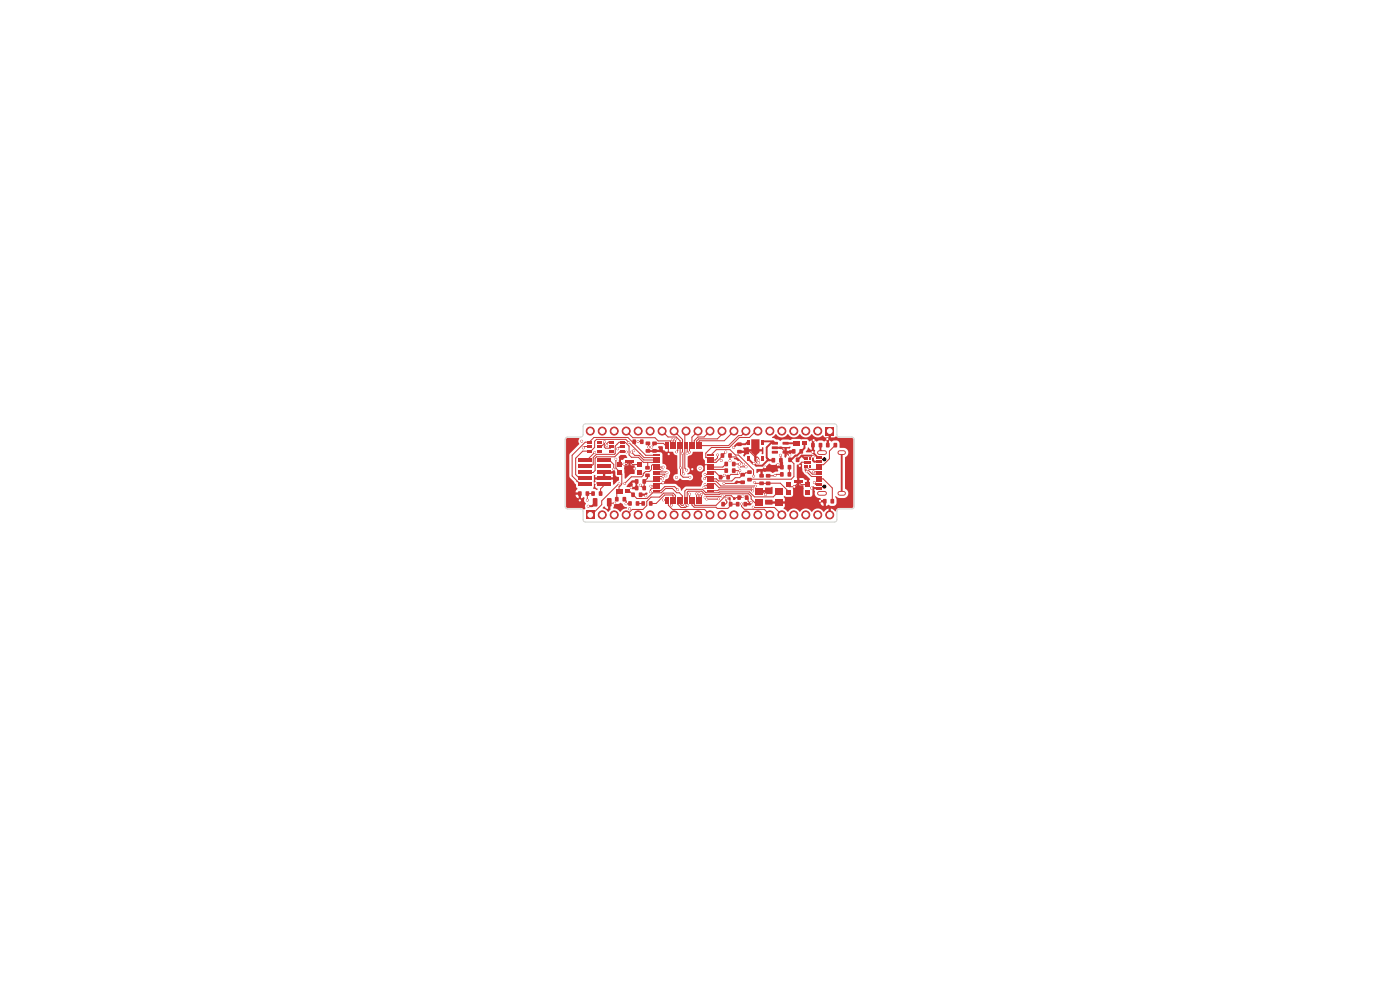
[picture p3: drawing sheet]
<svg xmlns="http://www.w3.org/2000/svg" width="297mm" height="210mm" viewBox="0 0 297 210" stroke-linecap="round" stroke-linejoin="round" font-family="sans-serif">
<g fill="#c83434">
<path d="M131 98.1h1v1h-1z"/>
<path d="M131 99.7h1v1h-1z"/>
<path d="M135.1 99.7h.9v1h-.9z"/>
<path d="M135.1 98.1h.9v1h-.9z"/>
<path d="M132.7 97.7h1.7v.5h-1.7z"/>
<path d="M167.1 98.7h.7v.8h-.7z"/>
<path d="M165.5 98.7h.7v.8h-.7z"/>
<path d="M155.3 98h.7v.9h-.7z"/>
<path d="M153.7 98h.7v.9h-.7z"/>
<path d="M156.2 106.5h.6v.9h-.6z"/>
<path d="M157.8 106.5h.6v.9h-.6z"/>
<path d="M162.5 100.6h.9v.7h-.9z"/>
<path d="M162.5 102.2h.9v.7h-.9z"/>
<path d="M166.8 102.3h.9v1h-.9z"/>
<path d="M166.8 103.9h.9v1h-.9z"/>
<path d="M170.9 103.9h.9v1h-.9z"/>
<path d="M170.9 102.3h.9v1h-.9z"/>
<path d="M168.5 101.9h1.7v.6h-1.7z"/>
<path d="M161.1 102.2h.9v.7h-.9z"/>
<path d="M161.1 100.6h.9v.7h-.9z"/>
<path d="M132.1 105.5h.7v.8h-.7z"/>
<path d="M130.5 105.5h.7v.8h-.7z"/>
<path d="M136.1 106.4h.7v.8h-.7z"/>
<path d="M137.7 106.4h.7v.8h-.7z"/>
<path d="M173.7 94h.7v.9h-.7z"/>
<path d="M172.1 94h.7v.9h-.7z"/>
<path d="M176.9 94h.7v.9h-.7z"/>
<path d="M175.3 94h.7v.9h-.7z"/>
<path d="M157.1 100.4h.9v.6h-.9z"/>
<path d="M157.1 102h.9v.6h-.9z"/>
<path d="M135.8 93.3h.7v.8h-.7z"/>
<path d="M134.2 93.3h.7v.8h-.7z"/>
<path d="M138.4 93.7h.9v.7h-.9z"/>
<path d="M138.4 95.3h.9v.7h-.9z"/>
<path d="M124.3 104.3h.7v.8h-.7z"/>
<path d="M122.7 104.3h.7v.8h-.7z"/>
<path d="M125.8 105.7h.7l.2 .1v1.4l-.1 .2-.8-.1z"/>
<path d="M128.8 105.7h.7l.2 .1v1.4l-.1 .2-.8-.1z"/>
<path d="M154.7 106.5h.6v.9h-.6z"/>
<path d="M153.1 106.5h.6v.9h-.6z"/>
<path d="M156.5 105.1h.6v.9h-.6z"/>
<path d="M158.1 105.1h.6v.9h-.6z"/>
<path d="M156.4 93.9h.9v.7h-.9z"/>
<path d="M156.4 95.5h.9v.7h-.9z"/>
<path d="M158.6 101.4h.8v.7h-.8z"/>
<path d="M158.6 99.8h.8v.7h-.8z"/>
<path d="M136.3 101.7h.7v.9h-.7z"/>
<path d="M134.7 101.7h.7v.9h-.7z"/>
<path d="M169.6 95.3h.7v.9h-.7z"/>
<path d="M168 95.3h.7v.9h-.7z"/>
<path d="M164.4 103.5h1.6v1.4h-1.6z"/>
<path d="M160.2 103.5h1.6v1.4h-1.6z"/>
<path d="M160.2 105.9h1.6v1.4h-1.6z"/>
<path d="M164.4 105.9h1.6v1.4h-1.6z"/>
<path d="M163.8 93.8l1.2-.1v.5l-1.2 .1z"/>
<path d="M163.8 94.7h1.2v.5l-1.2 .1z"/>
<path d="M163.8 95.7l1.2-.1v.5l-1.2 .1z"/>
<path d="M166 95.7l1.2-.1 .1 .5-1.2 .1z"/>
<path d="M166 93.8l1.2-.1 .1 .5-1.2 .1z"/>
<path d="M131.5 95.4h1v.6h-1z"/>
<path d="M131.5 94.5h1v.6h-1z"/>
<path d="M131.5 93.5h1v.6h-1z"/>
<path d="M129.3 93.5h.9v.6h-.9z"/>
<path d="M129.3 94.5h.9v.6h-.9z"/>
<path d="M129.3 95.4h.9v.6h-.9z"/>
<path d="M173.2 103.2h1.2v.6h-1.2z"/>
<path d="M173.2 102.4h1.2v.6h-1.2z"/>
<path d="M173.2 101.4h1.2v.3h-1.2z"/>
<path d="M173.2 100.4h1.2v.3h-1.2z"/>
<path d="M173.2 99.9h1.2v.3h-1.2z"/>
<path d="M173.2 98.9h1.2v.3h-1.2z"/>
<path d="M173.2 96.8h1.2v.6h-1.2z"/>
<path d="M173.2 97.6h1.2v.6h-1.2z"/>
<path d="M173.2 98.4h1.2v.3h-1.2z"/>
<path d="M173.2 99.4h1.2v.3h-1.2z"/>
<path d="M173.2 100.9h1.2v.3h-1.2z"/>
<path d="M173.2 101.9h1.2v.3h-1.2z"/>
</g>
<path d="M173.8 96h1.1M178.2 96h.8M173.8 104.7h1.1M178.2 104.7h.8" fill="none" stroke="#c83434" stroke-width="1"/>
<g fill="#c83434">
<path d="M134 104.5h.6v.9h-.6z"/>
<path d="M135.6 104.5h.6v.9h-.6z"/>
<path d="M136.3 103.1h.7v.9h-.7z"/>
<path d="M134.7 103.1h.7v.9h-.7z"/>
<path d="M176.2 105.9h.7v.9h-.7z"/>
<path d="M174.6 105.9h.7v.9h-.7z"/>
<path d="M137 93.7h.9v.7h-.9z"/>
<path d="M137 95.3h.9v.7h-.9z"/>
<path d="M168.9 97.1h.6v.9h-.6z"/>
<path d="M167.3 97.1h.6v.9h-.6z"/>
<path d="M133.3 106.4h.7v.8h-.7z"/>
<path d="M134.9 106.4h.7v.8h-.7z"/>
<path d="M152.5 100.8h.7v.9h-.7z"/>
<path d="M154.1 100.8h.7v.9h-.7z"/>
<path d="M165.5 100.2h.7v.9h-.7z"/>
<path d="M167.1 100.2h.7v.9h-.7z"/>
<path d="M163.7 97.2h.7v.9h-.7z"/>
<path d="M165.3 97.2h.7v.9h-.7z"/>
<path d="M158.5 96.8h.5v1.1h-.5z"/>
<path d="M159.4 93.2h1.7v2.8l-.6 .5v1.4h-.5v-1.4l-.6-.5z"/>
<path d="M161.5 96.8h.5v1.1h-.5z"/>
<path d="M161.5 93.3h.5v1.1h-.5z"/>
<path d="M158.5 93.3h.5v1.1h-.5z"/>
<path d="M136.9 100.5h.9v.7h-.9z"/>
<path d="M136.9 98.9h.9v.7h-.9z"/>
<path d="M132.7 103.8h.8v.8h-.8z"/>
<path d="M130.6 103.8h1.4v.8h-1.4z"/>
<path d="M126.8 102.4h2.8v.7h-2.8z"/>
<path d="M122.7 102.4h2.8v.7h-2.8z"/>
<path d="M126.8 101.1h2.8v.8h-2.8z"/>
<path d="M122.7 101.1h2.8v.8h-2.8z"/>
<path d="M126.8 99.9h2.8v.7h-2.8z"/>
<path d="M122.7 99.9h2.8v.7h-2.8z"/>
<path d="M126.8 98.6h2.8v.7h-2.8z"/>
<path d="M122.7 98.6h2.8v.7h-2.8z"/>
<path d="M126.8 97.3h2.8v.8h-2.8z"/>
<path d="M122.7 97.3h2.8v.8h-2.8z"/>
<path d="M155.5 105.5h.5v.5h-.5z"/>
<path d="M154.5 105.5h.5v.5h-.5z"/>
<path d="M155.3 99.4h.7v.9h-.7z"/>
<path d="M153.7 99.4h.7v.9h-.7z"/>
<path d="M152.9 96.2h.7v.9h-.7z"/>
<path d="M154.5 96.2h.7v.9h-.7z"/>
<path d="M170.2 93.7h.9v.7h-.9z"/>
<path d="M168.2 93.6h1.4v.9h-1.4z"/>
<path d="M141.1 105.3h.3v1.5h-.3z"/>
<path d="M141.6 105.3h.3v1.5h-.3z"/>
<path d="M142.1 105.3h.3v1.5h-.3z"/>
<path d="M142.6 105.3h.3v1.5h-.3z"/>
<path d="M143.1 105.3h.3v1.5h-.3z"/>
<path d="M143.6 105.3h.3v1.5h-.3z"/>
<path d="M144.1 105.3h.3v1.5h-.3z"/>
<path d="M144.6 105.3h.3v1.5h-.3z"/>
<path d="M145.1 105.3h.3v1.5h-.3z"/>
<path d="M145.6 105.3h.3v1.5h-.3z"/>
<path d="M146.1 105.3h.3v1.5h-.3z"/>
<path d="M146.6 105.3h.3v1.5h-.3z"/>
<path d="M147.1 105.3h.3v1.5h-.3z"/>
<path d="M147.6 105.3h.3v1.5h-.3z"/>
<path d="M148.1 105.3h.3v1.5h-.3z"/>
<path d="M148.6 105.3h.3v1.5h-.3z"/>
<path d="M150 103.9h1.5v.3h-1.5z"/>
<path d="M150 103.4h1.5v.3h-1.5z"/>
<path d="M150 102.9h1.5v.3h-1.5z"/>
<path d="M150 102.4h1.5v.3h-1.5z"/>
<path d="M150 101.9h1.5v.3h-1.5z"/>
<path d="M150 101.4h1.5v.3h-1.5z"/>
<path d="M150 100.9h1.5v.3h-1.5z"/>
<path d="M150 100.4h1.5v.3h-1.5z"/>
<path d="M150 99.9h1.5v.3h-1.5z"/>
<path d="M150 99.4h1.5v.3h-1.5z"/>
<path d="M150 98.9h1.5v.3h-1.5z"/>
<path d="M150 98.4h1.5v.3h-1.5z"/>
<path d="M150 97.9h1.5v.3h-1.5z"/>
<path d="M150 97.4h1.5v.3h-1.5z"/>
<path d="M150 96.9h1.5v.3h-1.5z"/>
<path d="M150 96.4h1.5v.3h-1.5z"/>
<path d="M148.6 93.9h.3v1.4h-.3z"/>
<path d="M148.1 93.9h.3v1.4h-.3z"/>
<path d="M147.6 93.9h.3v1.4h-.3z"/>
<path d="M147.1 93.9h.3v1.4h-.3z"/>
<path d="M146.6 93.9h.3v1.4h-.3z"/>
<path d="M146.1 93.9h.3v1.4h-.3z"/>
<path d="M145.6 93.9h.3v1.4h-.3z"/>
<path d="M145.1 93.9h.3v1.4h-.3z"/>
<path d="M144.6 93.9h.3v1.4h-.3z"/>
<path d="M144.1 93.9h.3v1.4h-.3z"/>
<path d="M143.6 93.9h.3v1.4h-.3z"/>
<path d="M143.1 93.9h.3v1.4h-.3z"/>
<path d="M142.6 93.9h.3v1.4h-.3z"/>
<path d="M142.1 93.9h.3v1.4h-.3z"/>
<path d="M141.6 93.9h.3v1.4h-.3z"/>
<path d="M141.1 93.9h.3v1.4h-.3z"/>
<path d="M138.6 96.4h1.4v.3h-1.4z"/>
<path d="M138.6 96.9h1.4v.3h-1.4z"/>
<path d="M138.6 97.4h1.4v.3h-1.4z"/>
<path d="M138.6 97.9h1.4v.3h-1.4z"/>
<path d="M138.6 98.4h1.4v.3h-1.4z"/>
<path d="M138.6 98.9h1.4v.3h-1.4z"/>
<path d="M138.6 99.4h1.4v.3h-1.4z"/>
<path d="M138.6 99.9h1.4v.3h-1.4z"/>
<path d="M138.6 100.4h1.4v.3h-1.4z"/>
<path d="M138.6 100.9h1.4v.3h-1.4z"/>
<path d="M138.6 101.4h1.4v.3h-1.4z"/>
<path d="M138.6 101.9h1.4v.3h-1.4z"/>
<path d="M138.6 102.4h1.4v.3h-1.4z"/>
<path d="M138.6 102.9h1.4v.3h-1.4z"/>
<path d="M138.6 103.4h1.4v.3h-1.4z"/>
<path d="M138.6 103.9h1.4v.3h-1.4z"/>
<path d="M124.5 93.5h1v.6h-1z"/>
<path d="M124.5 94.4h1v.6h-1z"/>
<path d="M124.5 95.4h1v.6h-1z"/>
<path d="M126.8 95.4h.9v.6h-.9z"/>
<path d="M126.8 94.5h.9v.6h-.9z"/>
<path d="M126.8 93.5h.9v.6h-.9z"/>
<path d="M170.6 98.6h.3v.6h-.3z"/>
<path d="M171.1 98.6h.3v.6h-.3z"/>
<path d="M171.7 98.6h.3v.6h-.3z"/>
<path d="M171.7 97.1h.3v.6h-.3z"/>
<path d="M171.2 97.1h.3v.6h-.3z"/>
<path d="M170.6 97.1h.3v.6h-.3z"/>
<path d="M170.6 97.9h1.4v.5h-1.4z"/>
<path d="M125.5 104.3h.7v.8h-.7z"/>
<path d="M127.1 104.3h.7v.8h-.7z"/>
<path d="M124.4 108.4h1.7v1.7h-1.7z"/>
</g>
<g fill="#c83434" stroke="#c83434" stroke-width=".21">
<circle cx="127.8" cy="109.2" r=".85"/>
<circle cx="130.3" cy="109.2" r=".85"/>
<circle cx="132.8" cy="109.2" r=".85"/>
<circle cx="135.4" cy="109.2" r=".85"/>
<circle cx="137.9" cy="109.2" r=".85"/>
<circle cx="140.5" cy="109.2" r=".85"/>
<circle cx="143" cy="109.2" r=".85"/>
<circle cx="145.5" cy="109.2" r=".85"/>
<circle cx="148.1" cy="109.2" r=".85"/>
<circle cx="150.6" cy="109.2" r=".85"/>
<circle cx="153.2" cy="109.2" r=".85"/>
<circle cx="155.7" cy="109.2" r=".85"/>
<circle cx="158.2" cy="109.2" r=".85"/>
<circle cx="160.8" cy="109.2" r=".85"/>
<circle cx="163.3" cy="109.2" r=".85"/>
<circle cx="165.9" cy="109.2" r=".85"/>
<circle cx="168.4" cy="109.2" r=".85"/>
<circle cx="170.9" cy="109.2" r=".85"/>
<circle cx="173.5" cy="109.2" r=".85"/>
<circle cx="176" cy="109.2" r=".85"/>
</g>
<path d="M175.2 90.6h1.7v1.7h-1.7z" fill="#c83434"/>
<g fill="#c83434" stroke="#c83434" stroke-width=".21">
<circle cx="173.5" cy="91.4" r=".85"/>
<circle cx="170.9" cy="91.4" r=".85"/>
<circle cx="168.4" cy="91.4" r=".85"/>
<circle cx="165.9" cy="91.4" r=".85"/>
<circle cx="163.3" cy="91.4" r=".85"/>
<circle cx="160.8" cy="91.4" r=".85"/>
<circle cx="158.2" cy="91.4" r=".85"/>
<circle cx="155.7" cy="91.4" r=".85"/>
<circle cx="153.2" cy="91.4" r=".85"/>
<circle cx="150.6" cy="91.4" r=".85"/>
<circle cx="148.1" cy="91.4" r=".85"/>
<circle cx="145.5" cy="91.4" r=".85"/>
<circle cx="143" cy="91.4" r=".85"/>
<circle cx="140.5" cy="91.4" r=".85"/>
<circle cx="137.9" cy="91.4" r=".85"/>
<circle cx="135.4" cy="91.4" r=".85"/>
<circle cx="132.8" cy="91.4" r=".85"/>
<circle cx="130.3" cy="91.4" r=".85"/>
<circle cx="127.8" cy="91.4" r=".85"/>
<circle cx="125.2" cy="91.4" r=".85"/>
<circle cx="165" cy="98.6" r=".2"/>
<circle cx="174" cy="106.2" r=".2"/>
<circle cx="172.4" cy="95.9" r=".2"/>
<circle cx="146.9" cy="99.5" r=".2"/>
<circle cx="156.6" cy="100.3" r=".2"/>
<circle cx="146.3" cy="104.8" r=".2"/>
<circle cx="130.4" cy="106.7" r=".2"/>
<circle cx="165.6" cy="96.6" r=".2"/>
<circle cx="160.9" cy="97.6" r=".2"/>
<circle cx="167.5" cy="96.5" r=".2"/>
<circle cx="159.4" cy="106.6" r=".2"/>
<circle cx="162.3" cy="99.1" r=".2"/>
<circle cx="137" cy="105.2" r=".2"/>
<circle cx="154.9" cy="97.7" r=".2"/>
<circle cx="172.2" cy="103.5" r=".2"/>
<circle cx="140.7" cy="102.4" r=".2"/>
<circle cx="157.7" cy="98.5" r=".2"/>
<circle cx="133.9" cy="103.4" r=".2"/>
<circle cx="169.7" cy="98.8" r=".2"/>
<circle cx="123" cy="106.1" r=".2"/>
<circle cx="132.4" cy="98.5" r=".2"/>
<circle cx="154.1" cy="105.7" r=".2"/>
<circle cx="172.6" cy="93.4" r=".2"/>
<circle cx="175.5" cy="93.1" r=".2"/>
<circle cx="160.8" cy="98.2" r=".2"/>
<circle cx="131" cy="95.2" r=".2"/>
<circle cx="141.9" cy="96.3" r=".2"/>
<circle cx="168.5" cy="103.3" r=".2"/>
<circle cx="126.3" cy="102.5" r=".2"/>
<circle cx="133.6" cy="107.9" r=".2"/>
<circle cx="162.4" cy="104.9" r=".2"/>
<circle cx="134.6" cy="99.4" r=".2"/>
<circle cx="123.7" cy="95" r=".2"/>
<circle cx="153.6" cy="102.5" r=".2"/>
<circle cx="134.4" cy="95.6" r=".2"/>
<circle cx="130.2" cy="99.6" r=".2"/>
<circle cx="128.7" cy="94.5" r=".2"/>
<circle cx="126.2" cy="96" r=".17"/>
<circle cx="130.7" cy="97.4" r=".17"/>
<circle cx="156.9" cy="98.4" r=".17"/>
<circle cx="171.3" cy="99.6" r=".18"/>
<circle cx="143.5" cy="101.3" r=".2"/>
<circle cx="124.6" cy="106.1" r=".2"/>
<circle cx="132.8" cy="106.9" r=".2"/>
<circle cx="153" cy="97.7" r=".2"/>
<circle cx="148.5" cy="99.3" r=".2"/>
<circle cx="124.8" cy="107.4" r=".2"/>
<circle cx="123.4" cy="93.6" r=".2"/>
<circle cx="164.4" cy="100.9" r=".2"/>
<circle cx="135.8" cy="102.9" r=".2"/>
<circle cx="154" cy="95.9" r=".2"/>
<circle cx="128.3" cy="93.7" r=".2"/>
<circle cx="153.7" cy="100.8" r=".2"/>
<circle cx="135.4" cy="93.6" r=".2"/>
<circle cx="155.6" cy="94.9" r=".2"/>
<circle cx="138.3" cy="94.9" r=".2"/>
<circle cx="157.6" cy="105.3" r=".2"/>
<circle cx="160.1" cy="102.3" r=".18"/>
<circle cx="159.9" cy="101" r=".17"/>
<circle cx="156.8" cy="99" r=".2"/>
<circle cx="159.9" cy="98.3" r=".2"/>
<circle cx="158.3" cy="99" r=".2"/>
<circle cx="132.9" cy="95.9" r=".17"/>
<circle cx="133.9" cy="95.9" r=".17"/>
<circle cx="172.8" cy="102.4" r=".2"/>
<circle cx="172.5" cy="96.9" r=".2"/>
<circle cx="172.6" cy="100.1" r=".17"/>
<circle cx="157" cy="99.8" r=".17"/>
<circle cx="171.2" cy="100.1" r=".17"/>
<circle cx="137.6" cy="94.8" r=".17"/>
<circle cx="133.4" cy="93.9" r=".17"/>
<circle cx="149.9" cy="105.9" r=".17"/>
<circle cx="140.8" cy="106.1" r=".17"/>
<circle cx="152.4" cy="105.8" r=".17"/>
<circle cx="142.5" cy="107.2" r=".17"/>
<circle cx="145.9" cy="107.2" r=".17"/>
<circle cx="145.2" cy="107.2" r=".18"/>
<circle cx="147.8" cy="104.7" r=".17"/>
<circle cx="148.3" cy="104.7" r=".17"/>
<circle cx="157.3" cy="106.9" r=".17"/>
<circle cx="148.8" cy="104.9" r=".17"/>
<circle cx="159.8" cy="107.6" r=".18"/>
<circle cx="159.7" cy="104.2" r=".17"/>
<circle cx="149.3" cy="103.4" r=".18"/>
<circle cx="149.6" cy="102.8" r=".17"/>
<circle cx="159.7" cy="103.6" r=".17"/>
<circle cx="160.3" cy="103.1" r=".17"/>
<circle cx="149.5" cy="101.5" r=".18"/>
<circle cx="149.6" cy="100.6" r=".17"/>
<circle cx="152.2" cy="96.5" r=".18"/>
<circle cx="146.3" cy="95.9" r=".17"/>
<circle cx="145.8" cy="96.1" r=".17"/>
<circle cx="145.7" cy="99.7" r=".18"/>
<circle cx="144.8" cy="96.2" r=".18"/>
<circle cx="145.1" cy="100.5" r=".18"/>
<circle cx="146.4" cy="101.2" r=".18"/>
<circle cx="144.4" cy="99.2" r=".17"/>
<circle cx="143.5" cy="95.9" r=".17"/>
<circle cx="143.3" cy="93.2" r=".17"/>
<circle cx="142.6" cy="93.3" r=".17"/>
<circle cx="131.3" cy="102.6" r=".17"/>
<circle cx="132.5" cy="102.6" r=".17"/>
<circle cx="140.7" cy="99.1" r=".17"/>
<circle cx="140.4" cy="99.6" r=".17"/>
<circle cx="141.5" cy="100.3" r=".17"/>
<circle cx="141.3" cy="101" r=".17"/>
<circle cx="140.7" cy="101.1" r=".17"/>
<circle cx="140.5" cy="101.6" r=".17"/>
<circle cx="138.1" cy="103.1" r=".17"/>
<circle cx="138" cy="104.3" r=".17"/>
<circle cx="153.2" cy="105.2" r=".18"/>
<circle cx="143.8" cy="103.9" r=".18"/>
<circle cx="149.6" cy="105.5" r=".18"/>
</g>
<g fill="none" stroke="#c83434" stroke-width=".21">
<path d="M124.1 97.7h.1M124.1 99h.1M125 94.7h-1l-.3 .3M126.2 96l-1.7 1.7h-.4M127.2 93.9h.4M127.2 94.8h.3l.7-.8v-.3v1.1l.2 .3h1.1l.2-.3M128.2 97.7h1.2l.8 .8v1.3l-.4 .4h-1.6v1.3M129.7 93.8h-.6l-.4 .3v.4M129.7 94.8h.1M130.7 97.4v1.9l1.2 1.3v2l-.6 .6v1M131.5 98.6l1.4-.1 .6-.6 .7 .7h1.4M132 94.8h-.6l-.4 .4"/>
<path d="M132.8 91.4l1.5 1.5h4.6l.7 .6h2.6l.1 1.1M132.9 95.9l-.1-.1h-1.2l-1.2 1.1h-3.8l-.4 .3v2.6l-.4 .4h-1.7M132.9 95.9h.1M133.9 95.9h.1M133.9 95.9l.8 .7h.9l1 1h2.7M135.3 93.7h.9M135.8 96.2h.1M137.4 98.1v.8l-.1 .2 .1 .1M137.4 94.1l.2 .1v.7M139.3 96.6h-2.3l-3.8-3.8h-7.2l-1 1h-.9l-2.7 2.8v4.4l1 1v.2h.2l.6 .6h.9M139.3 98.1h-2.8l-1.1-1.1h-1.5l-.4-.5v-1.9l-.8-.7-1.4-.1-.8 .8v1.6l-.1 .2h-3.9l-.7 .6v1.5l-.4 .5h-1.3M139.3 98.6h-.9l-.2 .2v.8l-.4 .4h-.9l-.5 .5v.4l-.2 .3h-2.3l-1.4 1.4"/>
<path d="M139.3 99.6h1.1M139.3 99.1h1.4M139.3 97.1h-2.7l-3.8-3.9h-6.2l-.4 .4v1.3l-.9 .8h-1.7l-1.5 1.5v3.5l.8 .8h1.2M140.5 91.4l1.2 1.3h1.8l.8 .8 .1 7.2 .5 .5h1.5M141.3 94.6l-.6-.5h-1.8v.2l-.7 .6M141.8 94.6l.1 1.7h-.3l-.7-.6h-3.5M142.6 93.3l.2 .1v1.2M142.6 93.3h.1M143 91.4l1.8 1.8 .1 7.1 .2 .2M143.3 93.2v1.4M143.8 94.6v1l-.3 .3M145.5 91.4l-.2 .3v7.6l.4 .4"/>
<path d="M145.8 94.6v1.5M146.3 94.6v1.3M146.3 94.6h.1M148.1 91.4l-1.3 1.3v1.9M150.6 91.4l-1.2 1.3h-1.3l-.8 .8v1.1M150.8 98.6h-3l-.9 .9M150.8 96.6l1.2-1.2h2.9l1.1 1.1h.7l3.2 3.2v1.3M150.8 99.6h3l.3 .2M152.2 96.5v.6l-.4 .5h-1M153.2 91.4v.7l-1 1h-4l-.4 .4v1.1M154 95.9l-2.1 2.2h-1.1M154.1 98.4l-.8 .7h-2.5"/>
<path d="M154.9 97.7v-1.1l.3 .3h1l1.5 1.6M155.7 98.4h1.2M155.7 99.8h1.3M155.7 91.4l-2.1 2.1h-5.2l-.1 1.1M156.8 99h1.5M156.9 95.8h2.2l1.1 1.2v.8l.4 .4h.2M158.2 91.4l-.9 1h-.6l-2.1 2.1-5.8 .1M160.2 97.2l.5-.2 .2 .2v.4M160.8 91.4h-.4l-1.4 1.4h-2.2l-2.1 2.1h-3.8l-1.2 1.2 .1 1h1M162.3 99.1l-.7 .7v1.1M164.4 95h1.3l1.6 1.5h.3v-.2l.5-.5h.3M165 98.6l.7 .6 .2-.1"/>
<path d="M165.6 96.6l.1 1M166.6 95.9h.1M167.5 99.1v1.5M167.5 99.1h.1M167.6 97.5l.8 .9v2.7l-.5 .6-8.9 .1M170.8 98.9v.8l1.4 1.4h1.4M171.3 98.1l-1.2-.1-.4 .4v.4M171.3 98.9v.7M171.3 98.9h.1M171.3 99.6l1 1h1.3M171.3 99.6h.1M171.4 99.6h2.2"/>
<path d="M172.6 93.4l-.1 .1v.9M175.5 93.1l.1 1.3M177.2 94.4l-1.2 1.3v1.6l-1.3 1.3h-.9M123 104.7v1.5M123 106h.1M124.1 102.8h.1M124.1 100.2h.1M124.1 101.5h.1M125.8 104.7h-1.2v1.4M128.2 102.8v.2l-.8 .7v1M129.3 106.6l.1 .2h1M131.3 104.2h.1"/>
<path d="M131.3 104.2l-.5 .5v1.2M131.3 102.6l-3.7 3.7v.8l-2.1 2.1h-.3v.5M132.4 105.9l.4 .4v.5M132.8 106.8v.1M133.1 104.2h.4l1.6 1.6h2.1l1.3-1.3h1.8l.9-.9h1.5l.9 .9h.5l.6 .7 .1 .9M133.2 104.2h-.1M133.6 106.8l-.8 .1M135.1 102.1l-.2 .1 .2 .1v1.2l-1.2-.1M135.2 106.8h1.2M135.9 105h.9l.2 .2M136.7 102.1v1.4h-.3l-.6-.6M136.7 100.3h.1"/>
<path d="M137.4 100.8v.6l-.7 .7M139.3 102.1h-2.6M139.3 103.1h-1.2M139.3 100.6h1.6l.4 .4M139.3 100.1h2l.2 .2M139.3 101.6h1.2M139.3 103.6h-1l-.3 .3v.4M140.7 102.4l-.2 .2h-1.2M140.7 101.1h-1.4M140.7 106.1h.6M141.8 106.1v1.1l.9 .9h6.8l1.1 1.1M142.3 106.1v.9l.1 .2"/>
<path d="M142.8 106.1v-1l-.2-.1h-1.6l-1.8 1.8h-1.2M143.3 106.1v-1l-.5-.5h-2l-.9 .9h-1.8l-.9 .9v.8l-.8 .9h-2.3l-1.3 1.1M143.8 103.9l-.7-.7h-2.1l-.8 .9h-.9M143.8 106.1v.9l.7 .7h.9l.5-.5M144.3 106.1v.8l.3 .3h.6M144.9 107.2h.1M145.7 107.4h.1M145.8 106.1v-1.7l.2-.2h2.9l.7 .7h3l.2-.1h6l.5 .5v.6l.8 .8 .9-.1M146.3 104.8v1.3M146.8 106.1v1l.5 .5h4.6l.2 .3h2.3l.6-.6v-.3M147.8 104.7v.1M147.8 104.8v1.3"/>
<path d="M148.3 104.8v1.3M148.3 104.7v.1M148.8 104.9v1.2M149.3 103.4l.3 .2h1.2M149.6 102.8l.2 .2 1 .1M149.7 104.5h.1M150.8 102.6h.9l.9 .9 7.1 .1M150.8 100.6h-1.2M150.8 102.1h1.1l1 1h7.3M150.8 100.1h.9l1.2 1.1h.4l.4-.4M150.8 101.1h-.9l-.4 .4M150.8 104.1h1.5l.1-.2h6.9l.4 .3"/>
<path d="M152.4 105.8l-2.5 .1M153.2 105.2l-.1 .2h-3.4l-.1 .1M154.1 105.7l-.1 .5 .2 .2v.3l-.3 .3h-.5M154.7 105.8l.1 1 .2 .2M155 107h1.5M156.6 100.3l-.1 .3h-1.4l-.6 .6M157.3 106.9v.6l.6 .5h4.2l1.2 1.2M157.5 102.3h-1l-.2 .2h-2.7M157.6 105.3l-.3 .3h-1.1l-.5 .2-.6-.6h-1.1l-2.1 2h-4.5l-.1-.1v-1M158.4 105.6l.3 .1v.6l.3 .3M159 106.6h.4M159 100.2l-.1 .1h-.7l-1.3 1h-.9l-.7 .7h-2.9l-.4-.4h-1.2"/>
<path d="M159 106.6l-.4 .4h-.5M159.8 107.6l4.5 .1 1.6 1.5M159.8 107.6h.1M160.1 102.3l.2 .2h5.2l1.8 1.9M161 104.2h.7l.7 .7M162.3 107.6v.1M163 102.5h.1M165.2 104.2l-1.2 1.2h-4l-1-1h-6.4l-.2 .1h-2.6l-.8-.7h-3.4l-.3 .4v1.9M165.9 100.6h-1.2l-.3 .3h-1.4M167.3 102.8l.1 .5h1.1l.6-.7 .2-.4 .7 .6h1.4M172.8 100.1h.1M172.8 100.1h1"/>
<path d="M173.8 101.6h.8l2 1.9v2.8M174 106.2l1 .1"/>
</g>
<g fill="none" stroke="#c83434" stroke-width=".4">
<path d="M158.7 93.8h-.2l-.4 .4h-1.8l-.7 .7M158.7 97.1v.3l1.7 1.4h1.3l1.2-1.2M158.7 97.1h.1M161.7 93.8l.3-.2h2l.3 .4h-.7l-1 .9v2.2l.6 .5M162.9 97.3v.3M162.9 97.6h1.2M163.2 97.6h.1M166.7 94l2.2 .1M169.2 97.5l.9-.8h2.1l.3 .2v.8l.2 .2h1.1M170.1 96.7h.1M170.1 96.7l.7 .7M170.7 94.1v1l-1.6 1.5h-.4l-.9 .9h-.2"/>
<path d="M172.4 95.9l1.2 1.2h.2M174.1 94.4v1.2l.3 .4M178.6 96v8.7M126.2 106.6v.2l-.6 .6h-.8M172.2 103.5h.1M172.2 103.5h1.6M172.8 102.4l.3 .3h.7M173.6 102.7h.1"/>
</g>
<g fill="#c83434">
<path d="M163.8 92.7l.8-.6a1.5 1.5 0 0 0 2.6 0 1.5 1.5 0 0 0 2.5 0 1.5 1.5 0 0 0 2.6 0 1.59 1.59 0 0 0 2.3 .3l.3 .3 .9 .1v-.8l.4-.1 .1 .9h.7l.4-.2 .6 .3h2.7l.3 .2v14.3l-.3 .3-2.9 .1-.6 .7-.9-.6-.1 .8h-.4v-.8l-.5 .2-.5 .5-.2-.1a1.46 1.46 0 0 0-2.4 .1l-.1-.1a1.46 1.46 0 0 0-2.5 .1v-.1a1.46 1.46 0 0 0-2.5 .1l-.9-.7 .3-.5v-.6h-2.6l-.1 .2h-1.4l-.1-.3h11.8l.2 .5 .4 .1v-.7l-12.4 .1v-.6l.1-.1h1.4l.1 .4h2.6v-.6l-.2-.3a.18 .18 0 0 1 .1-.3 .18 .18 0 0 1 .2 .2h1.3l.3-.3 .1-2.1h.8l-.1-4.4 .8-.2a.17 .17 0 0 1 .3-.1 .17 .17 0 0 1 0 .2l.2 1.5 1.6 1.7-.3 .1v.9l-.3 .1-.1-.1v-.9h-.5l-.4-.4h-.7v1.6l.8 .1v1.8l.2 .4 .3 .1h1l.3-.1 .2-.4-.1-1.3a.25 .25 0 0 1 .1-.4 .25 .25 0 0 1 .3 .1l.7 .3-.1 .2h-.6l.2 .4a1.09 1.09 0 0 0 .6 1.4l.6 .1v.4h.8l.1 .2 .2 .1v.9l.6-.2 .4 .2h.7l.4-.2 .2-1.1-.3-.6 .1-.1 .6 .3 1.2 .1a1.07 1.07 0 0 0 .9-1 1.07 1.07 0 0 0-.7-1.1v-6.6a1.01 1.01 0 0 0 .7-1.1 1.01 1.01 0 0 0-.9-.9h-1l-.1-1.3-.5-.3h-.6a.52 .52 0 0 1-.9 .1l-.1-.1v.9l-.4 .1-.1-.1v-.9l-.6 .3-.4-.3h-.7a.52 .52 0 0 1-.8 .1l-.2-.1v2l.2 .2-.2 .5-1.8-.3 .5-.9 .8 .5v-2l-.5 .2-.5-.4-3-.1-.5 .2-1.7-.1-.5 .3-1.6-.6z"/>
<path d="M128 107.5h.3l.2 .3 .5 .2v-1.4h.5v1.4l-.4 .5-1.2-.7z"/>
<path d="M130.3 106.9h.9l.5-.3 .4 .3a1.13 1.13 0 0 0 .9 .8v.1a2.08 2.08 0 0 0-1.5 .8v-.1a1.41 1.41 0 0 0-1.3-.6l-.1-.2z"/>
<path d="M120.2 93l2.6-.1 .1 .1-.2 .6 .2 .6-2.1 2.1v4.7l1.4 1.8v.4l.3 .5-.4 .7 .9 .1v.2l.3 .1v.9l.3-.1a.2 .2 0 0 1 .3-.1 .2 .2 0 0 1 .1 .3 .82 .82 0 0 0 .3 1l-.2 .5 .1 .5-.3 .3-.6-.4h-2.9l-.3-.2v-2.4h2l.3 .5 .4 .1v-.7l-2.7 .1z"/>
<path d="M158.1 106.7h.9l.1-.2 .4 .4-.4 .3h-.9l-.1-.1z"/>
<path d="M135.9 104.7h.9l.4-.2 .2 .2-.5 .4h-.9z"/>
<path d="M161 104h1.3v-.6h1.1l.4-.1 .1 1.4-.2 .1h-1.3l-.1-.4h-1.2z"/>
<path d="M137.5 95.6l2.4-.2-.3-.6 .8-.1 .2 .1v.6l.3 .4 1.9 .1a1.17 1.17 0 0 0 .9 .8v3.9a.73 .73 0 0 0-.9 .5 .73 .73 0 0 0 .5 .9 .73 .73 0 0 0 .9-.5l.6 .3h1.3a.71 .71 0 0 0 .9-.7 .71 .71 0 0 0-1.1-.5l-.1-.1a.8 .8 0 0 0 .4-1.1h1.6v.1a.71 .71 0 0 0 1.2 .3 .71 .71 0 0 0-.2-1.1 .71 .71 0 0 0-1 .7h-1.6l-.3-.3v-2.2l.3-.2a1.2 1.2 0 0 0 .9-.9l2 .1v1.2l.4 .6 .1 .8-.1 1.3a.93 .93 0 0 0-.6 1.3 .96 .96 0 0 0 .2 1.2l-.5 .9h-3l-1 .9-.3-.7-1-.7h-2.8l.1-.4 .3-.2 .3-.4a1.63 1.63 0 0 0 1-1.5l-.3-.4-.6-.4a.85 .85 0 0 0-.8-1.1v-1.9l-.1-.3-.5-.2h-2.3z"/>
<path d="M126 100.8h.3v.4h3.8v-.7h-1.7v.7h-.5v-.8l.4-.4h1.8l.1-.3 .3 .4 .2 .9 .6 .3v.6l-1.1 .9-.1-1.1h-3.8v1.5l.4 .4a.17 .17 0 0 1 0 .3 .17 .17 0 0 1-.3-.1l-.6-.2 .2-.4z"/>
<path d="M133.2 102.8l.9-.9h.9l.3 .3-.2 .8 .2 .4-.3 .4h-.9l-.3-.4-.9-.2 1.9 .1v-.9h-.6v.8h-1.3z"/>
<path d="M156.2 102l1.2 .1 .1 .3-1.6 .1-.1-.2z"/>
<path d="M132.5 98.7h.8v-.7l.4-.1 .1 .8h.8l.1 .6-.1 1.2-.9 .1-1.1 .9-.2-2.1z"/>
<path d="M160.5 99.5l1.6-.1 1.1-1.1 .6 .3h.6l.5-.2 .1 .4h.6l-.2-.2v-.9l.4-.1 .3 .5v.9l-.3 .3-.8 .1 .1 .6-.7 .1a.52 .52 0 0 1-.8 0l-1.8-.1v.8l-.4 .1-.1-.9-.8 .3z"/>
<path d="M131.3 96.9l.4-.4h.9l.2 .1 .3 .4-.6 .2-.3 .4-.4-.1-.1 1h-.3l-.1-.1z"/>
<path d="M155.7 97.2l.7-.1 .5 .6-.4 .1-.3-.3-.5-.1z"/>
<path d="M164.4 94.9l1.3-.2 .3 .1h1.3a.22 .22 0 0 1 .4 0 .22 .22 0 0 1-.2 .3h-.6v.6h.4l.2-.2h.8l.1 .4-.4 .1-.2 .2h-.9v.5l-.3 .4-.2-.3v-1.7l-.7 .2-1.2-.2z"/>
<path d="M156.9 95.6h1l-.3-.6 .2-.1h1l.1 .4h2.7l.1-.4 .2 .1-.1 1.3-.2-.1v-.4h-2.7v.5l-.6 .1-.4 .5-.3-.3 .3-.5h-.8l-.2-.2z"/>
</g>
<path d="M120 92.9l.4-.2 3.1-.1 .2-.4v-1.9l.5-.4h53l.3 .4v1.9l.2 .4 3.1 .1 .4 .4v14.5l-.4 .3-3.1 .2-.2 .3v2l-.4 .3h-53l-.4-.4v-1.9l-.2-.4-3.2-.1-.4-.3v-14.4z" fill="none" stroke="#d0d2cd" stroke-width=".21"/>
<g fill="#fff" stroke="#fff" stroke-width=".21">
<circle cx="165" cy="98.6" r=".13"/>
<circle cx="174" cy="106.2" r=".12"/>
<circle cx="172.4" cy="95.9" r=".12"/>
<circle cx="146.9" cy="99.5" r=".12"/>
<circle cx="156.6" cy="100.3" r=".12"/>
<circle cx="146.3" cy="104.8" r=".13"/>
<circle cx="130.4" cy="106.7" r=".13"/>
<circle cx="165.6" cy="96.6" r=".12"/>
<circle cx="160.9" cy="97.6" r=".13"/>
<circle cx="167.6" cy="96.5" r=".12"/>
<circle cx="159.4" cy="106.6" r=".13"/>
<circle cx="162.3" cy="99.1" r=".13"/>
<circle cx="137" cy="105.2" r=".13"/>
<circle cx="154.9" cy="97.7" r=".12"/>
<circle cx="172.2" cy="103.5" r=".12"/>
<circle cx="140.7" cy="102.4" r=".12"/>
<circle cx="157.7" cy="98.5" r=".13"/>
<circle cx="133.9" cy="103.4" r=".13"/>
<circle cx="169.7" cy="98.8" r=".12"/>
<circle cx="123" cy="106.1" r=".13"/>
<circle cx="132.4" cy="98.5" r=".12"/>
<circle cx="154.1" cy="105.7" r=".12"/>
<circle cx="172.6" cy="93.4" r=".12"/>
<circle cx="175.5" cy="93.1" r=".13"/>
<circle cx="160.8" cy="98.2" r=".13"/>
<circle cx="131" cy="95.2" r=".12"/>
<circle cx="141.9" cy="96.3" r=".12"/>
<circle cx="168.5" cy="103.2" r=".12"/>
<circle cx="126.3" cy="102.5" r=".13"/>
<circle cx="133.6" cy="107.9" r=".12"/>
<circle cx="162.4" cy="104.9" r=".12"/>
<circle cx="134.6" cy="99.4" r=".13"/>
<circle cx="123.8" cy="95" r=".12"/>
<circle cx="153.6" cy="102.5" r=".12"/>
<circle cx="134.4" cy="95.6" r=".12"/>
<circle cx="130.2" cy="99.6" r=".13"/>
<circle cx="128.7" cy="94.5" r=".12"/>
<circle cx="126.2" cy="96" r=".1"/>
<circle cx="130.7" cy="97.4" r=".1"/>
<circle cx="156.9" cy="98.4" r=".1"/>
<circle cx="171.3" cy="99.6" r=".1"/>
<circle cx="143.5" cy="101.3" r=".12"/>
<circle cx="124.6" cy="106.1" r=".13"/>
<circle cx="132.8" cy="106.9" r=".12"/>
<circle cx="153" cy="97.7" r=".12"/>
<circle cx="148.5" cy="99.3" r=".12"/>
<circle cx="124.8" cy="107.4" r=".12"/>
<circle cx="123.4" cy="93.6" r=".12"/>
<circle cx="164.4" cy="100.9" r=".12"/>
<circle cx="135.8" cy="102.9" r=".12"/>
<circle cx="154" cy="95.9" r=".13"/>
<circle cx="128.2" cy="93.7" r=".12"/>
<circle cx="153.7" cy="100.8" r=".13"/>
<circle cx="135.3" cy="93.7" r=".12"/>
<circle cx="155.6" cy="94.9" r=".12"/>
<circle cx="138.2" cy="94.8" r=".12"/>
<circle cx="157.6" cy="105.3" r=".13"/>
<circle cx="160.1" cy="102.3" r=".1"/>
<circle cx="159.9" cy="101" r=".1"/>
<circle cx="156.8" cy="99" r=".12"/>
<circle cx="159.9" cy="98.3" r=".12"/>
<circle cx="158.3" cy="99" r=".12"/>
<circle cx="132.9" cy="95.9" r=".1"/>
<circle cx="133.9" cy="95.9" r=".1"/>
<circle cx="172.8" cy="102.4" r=".12"/>
<circle cx="172.5" cy="96.9" r=".12"/>
<circle cx="172.6" cy="100.1" r=".1"/>
<circle cx="157" cy="99.8" r=".1"/>
<circle cx="171.2" cy="100.1" r=".1"/>
<circle cx="137.6" cy="94.8" r=".1"/>
<circle cx="133.4" cy="93.9" r=".1"/>
<circle cx="149.9" cy="105.9" r=".1"/>
<circle cx="140.7" cy="106.1" r=".1"/>
<circle cx="152.4" cy="105.8" r=".1"/>
<circle cx="142.4" cy="107.2" r=".1"/>
<circle cx="145.9" cy="107.2" r=".1"/>
<circle cx="145.2" cy="107.2" r=".1"/>
<circle cx="147.8" cy="104.7" r=".1"/>
<circle cx="148.3" cy="104.7" r=".1"/>
<circle cx="157.3" cy="106.9" r=".1"/>
<circle cx="148.8" cy="104.9" r=".1"/>
<circle cx="159.8" cy="107.6" r=".1"/>
<circle cx="159.7" cy="104.2" r=".1"/>
<circle cx="149.3" cy="103.4" r=".1"/>
<circle cx="149.6" cy="102.8" r=".1"/>
<circle cx="159.7" cy="103.6" r=".1"/>
<circle cx="160.3" cy="103.1" r=".1"/>
<circle cx="149.5" cy="101.5" r=".1"/>
<circle cx="149.6" cy="100.6" r=".1"/>
<circle cx="152.2" cy="96.5" r=".1"/>
<circle cx="146.3" cy="95.9" r=".1"/>
<circle cx="145.8" cy="96.1" r=".1"/>
<circle cx="145.7" cy="99.7" r=".1"/>
<circle cx="144.8" cy="96.2" r=".1"/>
<circle cx="145.1" cy="100.5" r=".1"/>
<circle cx="146.4" cy="101.2" r=".1"/>
<circle cx="144.4" cy="99.2" r=".1"/>
<circle cx="143.5" cy="95.9" r=".1"/>
<circle cx="143.3" cy="93.2" r=".1"/>
<circle cx="142.6" cy="93.3" r=".1"/>
<circle cx="131.3" cy="102.6" r=".1"/>
<circle cx="132.5" cy="102.6" r=".1"/>
<circle cx="140.7" cy="99.1" r=".1"/>
<circle cx="140.4" cy="99.6" r=".1"/>
<circle cx="141.5" cy="100.3" r=".1"/>
<circle cx="141.3" cy="101" r=".1"/>
<circle cx="140.7" cy="101.1" r=".1"/>
<circle cx="140.5" cy="101.6" r=".1"/>
<circle cx="138.1" cy="103.1" r=".1"/>
<circle cx="138" cy="104.3" r=".1"/>
<circle cx="153.2" cy="105.2" r=".1"/>
<circle cx="143.8" cy="103.9" r=".1"/>
<circle cx="149.6" cy="105.5" r=".1"/>
<circle cx="125.2" cy="109.2" r=".5"/>
<circle cx="127.8" cy="109.2" r=".5"/>
<circle cx="130.3" cy="109.2" r=".5"/>
<circle cx="132.8" cy="109.2" r=".5"/>
<circle cx="135.4" cy="109.2" r=".5"/>
<circle cx="137.9" cy="109.2" r=".5"/>
<circle cx="140.5" cy="109.2" r=".5"/>
<circle cx="143" cy="109.2" r=".5"/>
<circle cx="145.5" cy="109.2" r=".5"/>
<circle cx="148.1" cy="109.2" r=".5"/>
<circle cx="150.6" cy="109.2" r=".5"/>
<circle cx="153.2" cy="109.2" r=".5"/>
<circle cx="155.7" cy="109.2" r=".5"/>
<circle cx="158.2" cy="109.2" r=".5"/>
<circle cx="160.8" cy="109.2" r=".5"/>
<circle cx="163.3" cy="109.2" r=".5"/>
<circle cx="165.9" cy="109.2" r=".5"/>
<circle cx="168.4" cy="109.2" r=".5"/>
<circle cx="170.9" cy="109.2" r=".5"/>
<circle cx="173.5" cy="109.2" r=".5"/>
<circle cx="176" cy="109.2" r=".5"/>
<circle cx="176" cy="91.4" r=".5"/>
<circle cx="173.5" cy="91.4" r=".5"/>
<circle cx="170.9" cy="91.4" r=".5"/>
<circle cx="168.4" cy="91.4" r=".5"/>
<circle cx="165.9" cy="91.4" r=".5"/>
<circle cx="163.3" cy="91.4" r=".5"/>
<circle cx="160.8" cy="91.4" r=".5"/>
<circle cx="158.2" cy="91.4" r=".5"/>
<circle cx="155.7" cy="91.4" r=".5"/>
<circle cx="153.2" cy="91.4" r=".5"/>
<circle cx="150.6" cy="91.4" r=".5"/>
<circle cx="148.1" cy="91.4" r=".5"/>
<circle cx="145.5" cy="91.4" r=".5"/>
<circle cx="143" cy="91.4" r=".5"/>
<circle cx="140.5" cy="91.4" r=".5"/>
<circle cx="137.9" cy="91.4" r=".5"/>
<circle cx="135.4" cy="91.4" r=".5"/>
<circle cx="132.8" cy="91.4" r=".5"/>
<circle cx="130.3" cy="91.4" r=".5"/>
<circle cx="127.8" cy="91.4" r=".5"/>
<circle cx="125.2" cy="91.4" r=".5"/>
</g>
<g fill="#000" stroke="#000" stroke-width=".21">
<circle cx="174.9" cy="97.4" r=".33"/>
<circle cx="174.9" cy="103.2" r=".33"/>
</g>
<path d="M173.8 96h1.1M178.2 96h.8M173.8 104.7h1.1M178.2 104.7h.8" fill="none" stroke="#fff" stroke-width=".6"/>
</svg>
